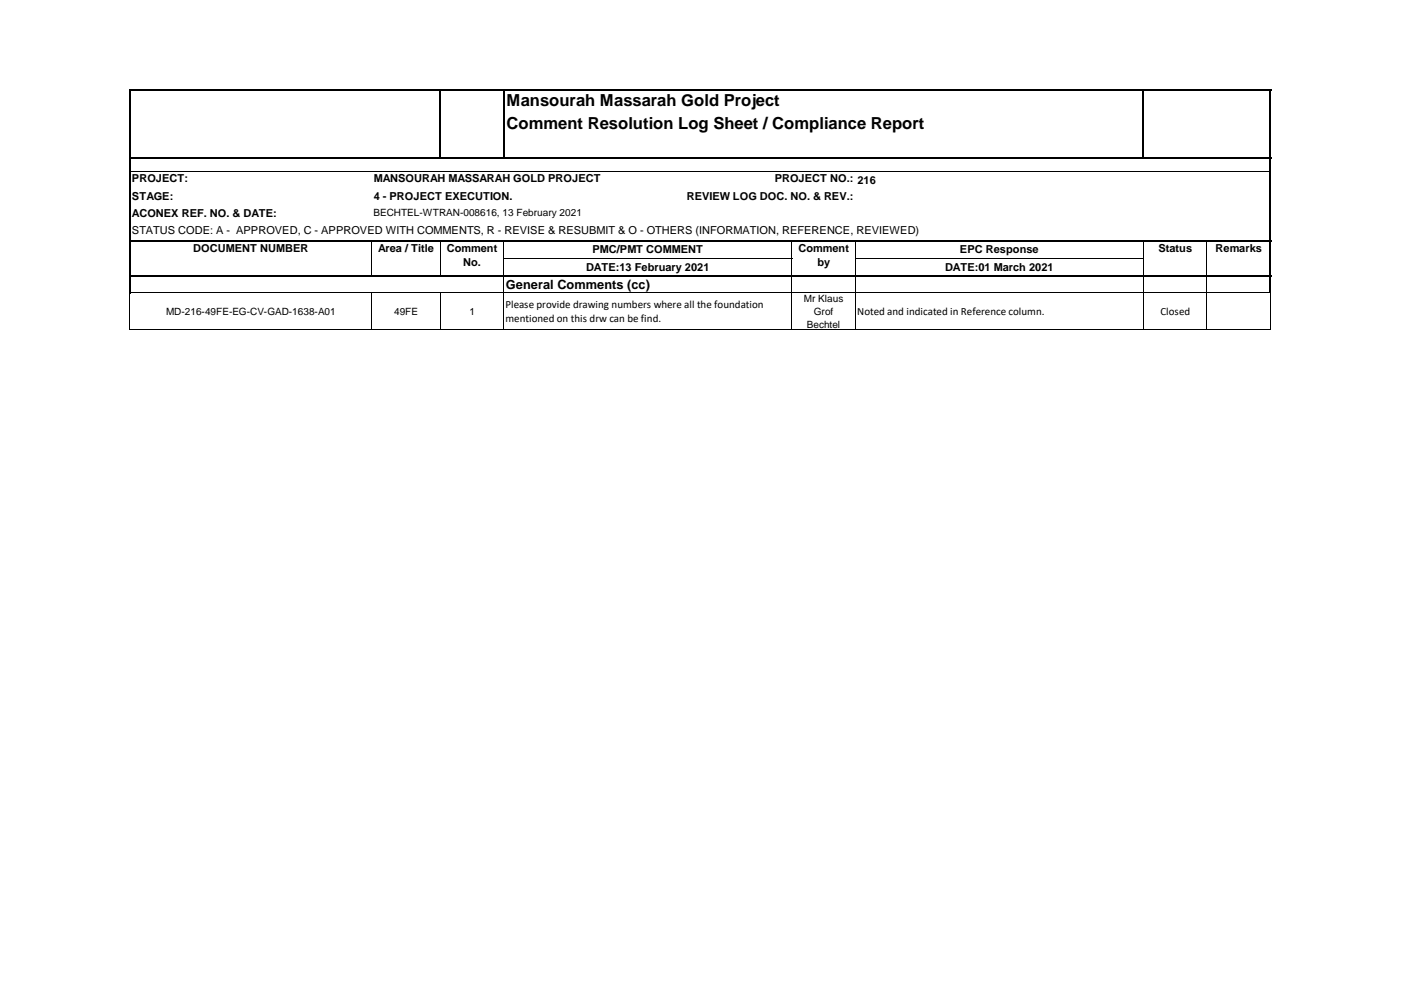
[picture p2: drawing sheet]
<svg xmlns="http://www.w3.org/2000/svg" width="297mm" height="210mm" viewBox="0 0 297 210" stroke-linecap="round" stroke-linejoin="round" font-family="sans-serif">
<defs><g id="words">
<g font-size="3.5">
<text x="107.4" y="22.5">Mansourah Massarah Gold Project</text>
<text x="107.4" y="27.3">Comment Resolution Log Sheet / Compliance Report</text>
</g>
<text font-size="2.7" x="107.3" y="61.3">General Comments (cc)</text>
<g font-size="2.3">
<text x="28" y="38.7">PROJECT:</text>
<text x="79.2" y="38.7">MANSOURAH MASSARAH GOLD PROJECT</text>
<text x="164.2" y="38.7">PROJECT NO.: 216</text>
<text x="28" y="42.3">STAGE:</text>
<text x="28" y="46">ACONEX REF. NO. &amp; DATE:</text>
<text x="79.2" y="42.3">4 - PROJECT EXECUTION.</text>
<text x="145.6" y="42.3">REVIEW LOG DOC. NO. &amp; REV.:</text>
<text x="28" y="49.7">STATUS CODE: A - APPROVED, C - APPROVED WITH COMMENTS, R - REVISE &amp; RESUBMIT &amp; O - OTHERS (INFORMATION, REFERENCE, REVIEWED)</text>
<text x="41" y="53.4">DOCUMENT NUMBER</text>
<text x="80.2" y="53.4">Area / Title</text>
<text x="94.7" y="53.4">Comment</text>
<text x="125.6" y="53.7">PMC/PMT COMMENT</text>
<text x="169.3" y="53.4">Comment</text>
<text x="203.5" y="53.7">EPC Response</text>
<text x="245.6" y="53.4">Status</text>
<text x="257.7" y="53.4">Remarks</text>
<text x="98.2" y="56.3">No.</text>
<text x="124.2" y="57.4">DATE:13 February 2021</text>
<text x="173.3" y="56.3">by</text>
<text x="200.4" y="57.4">DATE:01 March 2021</text>
<text x="107.2" y="65.3">Please provide drawing numbers where all the foundation</text>
<text x="107.2" y="68.3">mentioned on this drw can be find.</text>
<text x="181.7" y="66.8">Noted and indicated in Reference column.</text>
<text x="246" y="66.8">Closed</text>
</g>
<g font-size="2.1">
<text x="79.2" y="45.8">BECHTEL-WTRAN-008616, 13 February 2021</text>
<text x="170.4" y="64.1">Mr Klaus</text>
<text x="35.2" y="66.8">MD-216-49FE-EG-CV-GAD-1638-A01</text>
<text x="83.6" y="66.8">49FE</text>
<text x="99.6" y="66.8">1</text>
<text x="171.1" y="69.5">Bechtel</text>
<text x="172.5" y="66.8">Grof</text>
</g>
</g></defs>
<path d="M27.6 18.9v43.3M93.3 19.2v14.5M106.8 19.2v14.5M242.4 19.2v14.5M269.4 19.2v43M27.7 33.6h241.8M27.7 51.1h241.8M27.7 58.4h241.8" fill="none" stroke="#000" stroke-width=".34"/>
<g fill="none" stroke="#000" stroke-width=".21">
<path d="M27.7 36.3h241.5M78.8 51.2v7.1M93.3 51.2v7.1M106.8 51.2v7.1M106.8 58.6v11.4M106.9 54.7h61.1M167.9 51.2v7.1M167.9 58.6v11.4M181.4 51.2v7.1M181.4 58.6v11.4M181.4 54.7h61.1M242.4 51.2v7.1"/>
<path d="M242.4 58.6v11.4M255.9 51.2v7.1M255.9 58.6v11.4M27.6 62.2v7.8M27.6 69.9h241.8M27.7 62.1h241.5M78.8 62.2v7.8M93.3 62.2v7.8M269.4 62.2v7.8"/>
</g>
<path d="M27.7 19.1h241.8" fill="none" stroke="#000" stroke-width=".3"/>
<use href="#words"/>
</svg>
